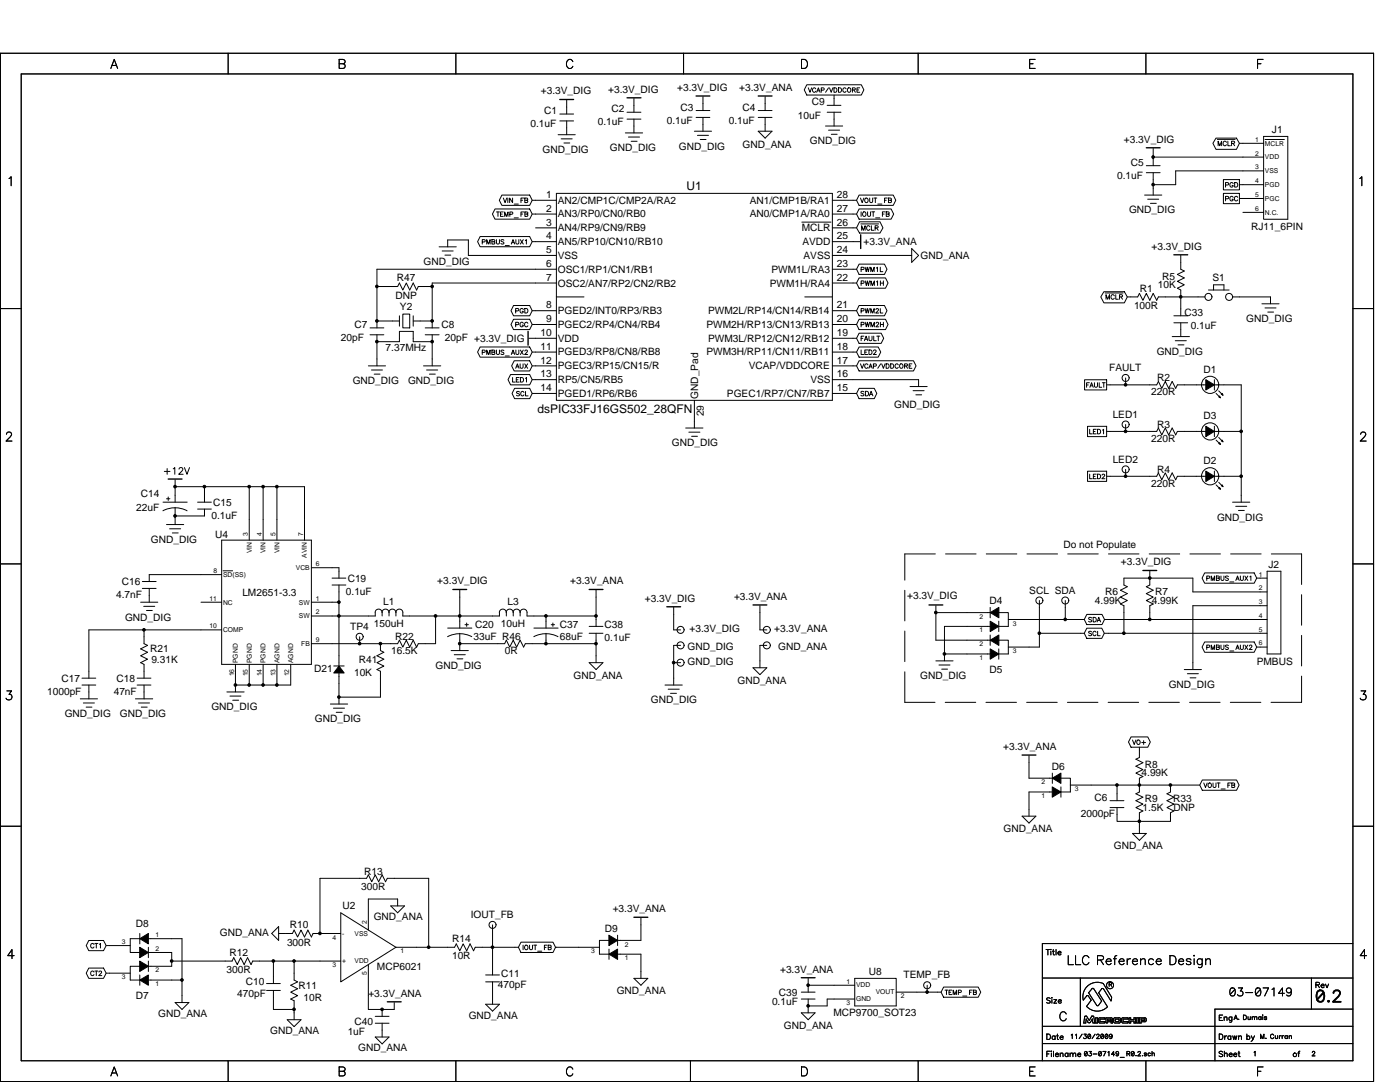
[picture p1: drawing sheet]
<svg xmlns="http://www.w3.org/2000/svg" width="279mm" height="216mm" viewBox="0 0 279 216" stroke-linecap="round" stroke-linejoin="round" font-family="sans-serif">
<defs><g id="words">
<g font-size="2.4">
<text x="137" y="38">U1</text>
<text x="107.3" y="82.4">dsPIC33FJ16GS502_28QFN</text>
</g>
<g font-size="2">
<text x="107.9" y="18.8">+3.3V_DIG</text>
<text x="108.6" y="22.7">C1</text>
<text x="121.4" y="18.5">+3.3V_DIG</text>
<text x="122" y="22.4">C2</text>
<text x="135.1" y="18.1">+3.3V_DIG</text>
<text x="135.8" y="22.1">C3</text>
<text x="147.5" y="18.1">+3.3V_ANA</text>
<text x="148.2" y="22.1">C4</text>
<text x="159.2" y="23.7">10uF</text>
<text x="162" y="21">C9</text>
<text x="105.9" y="25.4">0.1uF</text>
<text x="119.3" y="25">0.1uF</text>
<text x="133.1" y="24.7">0.1uF</text>
<text x="135.5" y="29.8">GND_DIG</text>
<text x="145.5" y="24.7">0.1uF</text>
<text x="148.2" y="29.5">GND_ANA</text>
<text x="161.6" y="28.8">GND_DIG</text>
<text x="224.3" y="28.5">+3.3V_DIG</text>
<text x="253.9" y="26.5">J1</text>
<text x="108.3" y="30.5">GND_DIG</text>
<text x="121.7" y="30.2">GND_DIG</text>
<text x="222.9" y="35.7">0.1uF</text>
<text x="225.7" y="33.1">C5</text>
<text x="109" y="39.5">1</text>
<text x="111.3" y="40.6">AN2/CMP1C/CMP2A/RA2</text>
<text x="149.6" y="40.6">AN1/CMP1B/RA1</text>
<text x="167" y="39.5">28</text>
<text x="109" y="45">3</text>
<text x="109" y="42.2">2</text>
<text x="109" y="47.8">4</text>
<text x="111.3" y="46.1">AN4/RP9/CN9/RB9</text>
<text x="111.3" y="43.4">AN3/RP0/CN0/RB0</text>
<text x="149.6" y="43.4">AN0/CMP1A/RA0</text>
<text x="160" y="46.1">MCLR</text>
<text x="167" y="45">26</text>
<text x="167" y="47.8">25</text>
<text x="167" y="42.2">27</text>
<text x="225.3" y="42.6">GND_DIG</text>
<text x="249.7" y="45.8">RJ11_6PIN</text>
<text x="84.5" y="52.9">GND_DIG</text>
<text x="109" y="50.5">5</text>
<text x="109" y="53.3">6</text>
<text x="111.3" y="51.6">VSS</text>
<text x="111.3" y="48.9">AN5/RP10/CN10/RB10</text>
<text x="160.1" y="48.9">AVDD</text>
<text x="160.4" y="51.6">AVSS</text>
<text x="167" y="50.5">24</text>
<text x="167" y="53.3">23</text>
<text x="172.3" y="48.8">+3.3V_ANA</text>
<text x="183.7" y="51.8">GND_ANA</text>
<text x="229.8" y="49.8">+3.3V_DIG</text>
<text x="78.9" y="59.6">DNP</text>
<text x="79.2" y="56.1">R47</text>
<text x="109" y="56">7</text>
<text x="111.3" y="54.4">OSC1/RP1/CN1/RB1</text>
<text x="111.3" y="57.2">OSC2/AN7/RP2/CN2/RB2</text>
<text x="153.6" y="57.2">PWM1H/RA4</text>
<text x="154" y="54.4">PWM1L/RA3</text>
<text x="167" y="56">22</text>
<text x="227.5" y="58.2">R1</text>
<text x="231.1" y="57.5">10K</text>
<text x="231.9" y="55.8">R5</text>
<text x="242" y="56.1">S1</text>
<text x="70.8" y="65.4">C7</text>
<text x="79.8" y="61.9">Y2</text>
<text x="88.1" y="65.4">C8</text>
<text x="109" y="61.5">8</text>
<text x="109" y="64.3">9</text>
<text x="111.3" y="62.7">PGED2/INT0/RP3/RB3</text>
<text x="111.3" y="65.4">PGEC2/RP4/CN4/RB4</text>
<text x="141" y="65.4">PWM2H/RP13/CN13/RB13</text>
<text x="141.3" y="62.7">PWM2L/RP14/CN14/RB14</text>
<text x="167" y="61.5">21</text>
<text x="167" y="64.3">20</text>
<text x="226.3" y="61.6">100R</text>
<text x="236.4" y="63">C33</text>
<text x="237.6" y="65.7">0.1uF</text>
<text x="248.7" y="64.3">GND_DIG</text>
<text x="68" y="68.1">20pF</text>
<text x="77" y="70">7.37MHz</text>
<text x="88.8" y="68.1">20pF +3.3V_DIG</text>
<text x="107.8" y="67">10</text>
<text x="107.8" y="69.8">11</text>
<text x="111.3" y="68.2">VDD</text>
<text x="111.3" y="70.9">PGED3/RP8/CN8/RB8</text>
<text x="141" y="70.9">PWM3H/RP11/CN11/RB11</text>
<text x="141.3" y="68.2">PWM3L/RP12/CN12/RB12</text>
<text x="167" y="69.8">18</text>
<text x="167" y="67">19</text>
<text x="230.8" y="70.8">GND_DIG</text>
<text x="70.4" y="76.7">GND_DIG</text>
<text x="81.4" y="76.7">GND_DIG</text>
<text x="107.8" y="72.5">12</text>
<text x="107.8" y="75.3">13</text>
<text x="111.3" y="73.7">PGEC3/RP15/CN15/R</text>
<text x="111.3" y="76.4">RP5/CN5/RB5</text>
<text x="149.4" y="73.7">VCAP/VDDCORE</text>
<text x="161.7" y="76.4">VSS</text>
<text x="167" y="75.3">16</text>
<text x="167" y="72.5">17</text>
<text x="221.4" y="74">FAULT</text>
<text x="230.9" y="76.1">R2</text>
<text x="240.2" y="74.4">D1</text>
<text x="107.8" y="78">14</text>
<text x="111.3" y="79.2">PGED1/RP6/RB6</text>
<text x="139.3" y="79.6" transform="rotate(-90 139.3 79.6)">GND_Pad</text>
<text x="140.5" y="83.1" transform="rotate(-90 140.5 83.1)">29</text>
<text x="145.1" y="79.2">PGEC1/RP7/CN7/RB7</text>
<text x="167" y="78">15</text>
<text x="178.5" y="81.4">GND_DIG</text>
<text x="222.1" y="83.3">LED1</text>
<text x="229.8" y="78.8">220R</text>
<text x="240.2" y="83.7">D3</text>
<text x="134.1" y="89.1">GND_DIG</text>
<text x="229.8" y="88.1">220R</text>
<text x="230.9" y="85.4">R3</text>
<text x="222.1" y="92.3">LED2</text>
<text x="230.9" y="94.3">R4</text>
<text x="240.2" y="92.6">D2</text>
<text x="27.2" y="101.9">22uF</text>
<text x="28.1" y="99.2">C14</text>
<text x="42.5" y="100.9">C15</text>
<text x="229.8" y="97.1">220R</text>
<text x="42.2" y="103.5">0.1uF</text>
<text x="42.9" y="107.3">U4</text>
<text x="242.9" y="103.9">GND_DIG</text>
<text x="30.1" y="108.4">GND_DIG</text>
<text x="212.2" y="109.4">Do not Populate</text>
<text x="223.7" y="112.7">+3.3V_DIG</text>
<text x="253.2" y="113.3">J2</text>
<text x="23.2" y="119.4">4.7nF</text>
<text x="24.3" y="116.7">C16</text>
<text x="48.4" y="119">LM2651-3.3</text>
<text x="69" y="118.7">0.1uF</text>
<text x="69.4" y="116">C19</text>
<text x="87.3" y="116.6">+3.3V_DIG</text>
<text x="113.8" y="116.6">+3.3V_ANA</text>
<text x="146.5" y="119.7">+3.3V_ANA</text>
<text x="181" y="119.6">+3.3V_DIG</text>
<text x="205.4" y="118.4">SCL SDA</text>
<text x="220.6" y="118.8">R6</text>
<text x="230.5" y="118.8">R7</text>
<text x="25" y="123.8">GND_DIG</text>
<text x="69.9" y="125.7">TP4</text>
<text x="74.6" y="125.2">150uH</text>
<text x="76.5" y="120.8">L1</text>
<text x="94.8" y="125.3">C20</text>
<text x="100" y="125.2">10uH</text>
<text x="101.3" y="120.8">L3</text>
<text x="111.7" y="125.3">C37</text>
<text x="120.7" y="125.3">C38</text>
<text x="128.7" y="120.1">+3.3V_DIG</text>
<text x="197.5" y="120.5">D4</text>
<text x="218.5" y="120.5">4.99K</text>
<text x="229.9" y="120.5">4.99K</text>
<text x="30" y="130.2">R21</text>
<text x="78.1" y="130.5">16.5K</text>
<text x="78.8" y="127.7">R22</text>
<text x="94.5" y="127.7">33uF R46</text>
<text x="100.8" y="130.5">0R</text>
<text x="111.7" y="127.7">68uF</text>
<text x="120.7" y="128">0.1uF</text>
<text x="137.2" y="129.7">GND_DIG</text>
<text x="137.6" y="126">+3.3V_DIG</text>
<text x="154.5" y="126">+3.3V_ANA</text>
<text x="155.3" y="129.8">GND_ANA</text>
<text x="12.3" y="136">C17</text>
<text x="23.3" y="136">C18</text>
<text x="30.2" y="132.2">9.31K</text>
<text x="62.7" y="134">D21</text>
<text x="70.7" y="135">10K</text>
<text x="71.6" y="132.2">R41</text>
<text x="86.9" y="133.5">GND_DIG</text>
<text x="114.5" y="135.6">GND_ANA</text>
<text x="137.2" y="132.8">GND_DIG</text>
<text x="147.2" y="136.6">GND_ANA</text>
<text x="183.7" y="135.6">GND_DIG</text>
<text x="197.5" y="134.3">D5</text>
<text x="233.2" y="137.3">GND_DIG</text>
<text x="250.8" y="132.8">PMBUS</text>
<text x="9.4" y="138.6">1000pF</text>
<text x="12.9" y="143.1">GND_DIG</text>
<text x="22.7" y="138.6">47nF</text>
<text x="23.9" y="143.1">GND_DIG</text>
<text x="42.2" y="141.7">GND_DIG</text>
<text x="129.9" y="140.4">GND_DIG</text>
<text x="62.8" y="144.1">GND_DIG</text>
<text x="200.2" y="149.6">+3.3V_ANA</text>
<text x="209.9" y="153.6">D6</text>
<text x="227.8" y="154.9">4.99K</text>
<text x="228.5" y="153.2">R8</text>
<text x="218.4" y="159.7">C6</text>
<text x="228" y="161.8">1.5K</text>
<text x="228.5" y="160.1">R9</text>
<text x="234.1" y="160.1">R33</text>
<text x="234.2" y="161.8">DNP</text>
<text x="200.3" y="166.1">GND_ANA</text>
<text x="215.7" y="163.1">2000pF</text>
<text x="222.3" y="169.5">GND_ANA</text>
<text x="72.1" y="177.7">300R</text>
<text x="72.7" y="174.6">R13</text>
<text x="27.1" y="184.9">D8</text>
<text x="57.8" y="185.2">R10</text>
<text x="68.3" y="181.4">U2</text>
<text x="74.6" y="183.6">GND_ANA</text>
<text x="94" y="183.2">IOUT_FB</text>
<text x="120.7" y="185.9">D9</text>
<text x="122.3" y="182">+3.3V_ANA</text>
<text x="43.9" y="186.8">GND_ANA</text>
<text x="45.8" y="190.7">R12</text>
<text x="57.3" y="188.7">300R</text>
<text x="90.2" y="191.4">10R</text>
<text x="90.2" y="188">R14</text>
<text x="45.2" y="194.2">300R</text>
<text x="49.1" y="196.6">C10</text>
<text x="59.6" y="197.3">R11</text>
<text x="75.2" y="193.6">MCP6021</text>
<text x="99.4" y="197.2">470pF</text>
<text x="100" y="194.9">C11</text>
<text x="155.7" y="194.1">+3.3V_ANA</text>
<text x="173.4" y="194.5">U8</text>
<text x="180.3" y="195.2">TEMP_FB</text>
<text x="27.1" y="199.3">D7</text>
<text x="31.6" y="202.9">GND_ANA</text>
<text x="47.3" y="198.9">470pF</text>
<text x="60.6" y="199.7">10R</text>
<text x="73.5" y="198.9">+3.3V_ANA</text>
<text x="93.5" y="203.2">GND_ANA</text>
<text x="123.1" y="198.4">GND_ANA</text>
<text x="154.1" y="200.6">0.1uF</text>
<text x="155.4" y="198.6">C39</text>
<text x="166.3" y="202.8">MCP9700_SOT23</text>
<text x="53.9" y="206.4">GND_ANA</text>
<text x="69.4" y="206.5">1uF</text>
<text x="70.8" y="204.5">C40</text>
<text x="71.5" y="209.8">GND_ANA</text>
<text x="156.5" y="205.3">GND_ANA</text>
</g>
<g font-size="1.3">
<text x="250.5" y="28.3">1</text>
<text x="252.5" y="29">MCLR</text>
<text x="250.5" y="31">2</text>
<text x="250.5" y="33.8">3</text>
<text x="252.5" y="31.8">VDD</text>
<text x="252.5" y="34.5">VSS</text>
<text x="250.5" y="36.5">4</text>
<text x="250.5" y="39.3">5</text>
<text x="252.5" y="37.3">PGD</text>
<text x="252.5" y="40.1">PGC</text>
<text x="250.5" y="42.1">6</text>
<text x="252.5" y="42.8">N.C.</text>
<text x="49.5" y="106.9" transform="rotate(-90 49.5 106.9)">3</text>
<text x="52.2" y="106.9" transform="rotate(-90 52.2 106.9)">4</text>
<text x="55" y="106.9" transform="rotate(-90 55 106.9)">5</text>
<text x="60.5" y="106.9" transform="rotate(-90 60.5 106.9)">7</text>
<text x="50.2" y="110.3" transform="rotate(-90 50.2 110.3)">VIN</text>
<text x="53" y="110.3" transform="rotate(-90 53 110.3)">VIN</text>
<text x="55.8" y="110.3" transform="rotate(-90 55.8 110.3)">VIN</text>
<text x="59.1" y="113.7">VCB</text>
<text x="61.3" y="111.3" transform="rotate(-90 61.3 111.3)">AVIN</text>
<text x="63" y="113">6</text>
<text x="41.8" y="119.8">11</text>
<text x="42.6" y="114.3">8</text>
<text x="44.5" y="115.1">SD(SS)</text>
<text x="63" y="119.8">1</text>
<text x="251.2" y="117.8">2</text>
<text x="251.2" y="115">1</text>
<text x="41.8" y="125.4">10</text>
<text x="44.5" y="120.6">NC</text>
<text x="59.7" y="120.6">SW</text>
<text x="59.7" y="123.4">SW</text>
<text x="63" y="122.6">2</text>
<text x="195.5" y="123.4">2</text>
<text x="202.1" y="124.8">3</text>
<text x="251.2" y="120.5">3</text>
<text x="251.2" y="123.3">4</text>
<text x="44.5" y="126.1">COMP</text>
<text x="60.1" y="128.9">FB</text>
<text x="63" y="128.1">9</text>
<text x="195.5" y="128.9">2</text>
<text x="195.5" y="131.7">1</text>
<text x="195.5" y="126.2">1</text>
<text x="202.1" y="130.3">3</text>
<text x="251.2" y="126">5</text>
<text x="251.2" y="128.8">6</text>
<text x="46.7" y="135" transform="rotate(-90 46.7 135)">16</text>
<text x="47.5" y="132.3" transform="rotate(-90 47.5 132.3)">PGND</text>
<text x="49.5" y="135" transform="rotate(-90 49.5 135)">15</text>
<text x="50.2" y="132.3" transform="rotate(-90 50.2 132.3)">PGND</text>
<text x="52.2" y="135" transform="rotate(-90 52.2 135)">14</text>
<text x="53" y="132.3" transform="rotate(-90 53 132.3)">PGND</text>
<text x="55" y="135" transform="rotate(-90 55 135)">13</text>
<text x="55.8" y="132.3" transform="rotate(-90 55.8 132.3)">AGND</text>
<text x="57.7" y="135" transform="rotate(-90 57.7 135)">12</text>
<text x="58.5" y="132.3" transform="rotate(-90 58.5 132.3)">AGND</text>
<text x="207.8" y="156.5">2</text>
<text x="207.8" y="159.3">1</text>
<text x="214.5" y="157.9">3</text>
<text x="73.2" y="184.3" transform="rotate(-90 73.2 184.3)">2</text>
<text x="24.3" y="188.4">3</text>
<text x="31" y="189.7">2</text>
<text x="31" y="187">1</text>
<text x="66.3" y="187.5">4</text>
<text x="68.3" y="186.7">-</text>
<text x="70.8" y="186.7">VSS</text>
<text x="79.9" y="190.2">1</text>
<text x="118" y="190.2">3</text>
<text x="124.7" y="188.9">2</text>
<text x="124.7" y="191.6">1</text>
<text x="24.3" y="195.4">3</text>
<text x="31" y="194">2</text>
<text x="31" y="196.8">1</text>
<text x="66.3" y="193">3</text>
<text x="68.3" y="192.2">+</text>
<text x="70.8" y="192.2">VDD</text>
<text x="73.2" y="194.5" transform="rotate(-90 73.2 194.5)">5</text>
<text x="168.9" y="196.3">1</text>
<text x="170.9" y="197">VDD</text>
<text x="168.9" y="200.6">3</text>
<text x="170.9" y="199.8">GND</text>
<text x="174.8" y="198.4">VOUT</text>
<text x="179.7" y="199.2">2</text>
</g>
</g></defs>
<g fill="none" stroke="#000" stroke-width=".2">
<path d="M.1 10.6h274v205.2h-274zM4.2 14.8h265.8v196.9h-265.8zM22.1 13.7l.7-1.8 .7 1.8M22.4 13.1h.8M45.5 10.6v4.2M67.7 11.9h.8l.3 .1 .1 .4-.4 .3a.47 .47 0 0 1 .4 .5 .47 .47 0 0 1-.4 .5h-.8zM67.7 12.7h.8M91 10.6v4.2M113.1 20v2.8M114.3 12.3a.65 .65 0 0 0-.7-.4 .65 .65 0 0 0-.5 .7 .79 .79 0 0 0 .1 .8 .79 .79 0 0 0 .9 .2l.2-.4M126.5 19.6v2.8M136.4 10.6v4.2"/>
<path d="M140.3 19.3v2.8M152.7 19.3v2.8M160 11.9h.5a.97 .97 0 0 1 .7 .9 .97 .97 0 0 1-.7 .9h-.5zM161 16.9h10.9l.5 1-.5 1.1h-10.9l-.5-1.1zM161.3 17.5l.3 .9 .4-.9M162.8 17.7l-.1-.1a.4 .4 0 0 0-.5 .4 .4 .4 0 0 0 .6 .3v-.1M163 18.4l.3-.9 .4 .9M163.1 18.1h.4M163.9 18l.5-.1v-.3l-.5-.1v.9M165.4 17.5l-.6 .9M165.5 17.5l.4 .9 .3-.9M166.4 17.5h.3a.47 .47 0 0 1 .3 .5 .47 .47 0 0 1-.3 .4h-.3z"/>
<path d="M166.5 19v2M167.3 17.5h.3a.47 .47 0 0 1 .3 .5 .47 .47 0 0 1-.3 .4h-.3zM168.8 17.7l-.1-.1a.4 .4 0 0 0-.5 .4 .4 .4 0 0 0 .6 .3v-.1M169.3 17.6a.4 .4 0 0 1 .5 .4 .4 .4 0 0 1-.6 .3l-.1-.4zM170.1 17.9h.5l.1-.3-.6-.1v.9M170.4 17.9l.3 .5M171 17.9h.4M171.6 17.5h-.6v.9h.6M183.2 10.6v4.2M205.5 12.7h.7M206.6 11.9h-1.1v1.8h1.1M228.7 10.6v4.2"/>
<path d="M251 12.7h.7M252.1 11.9h-1.1v1.8M1.8 35.6l.4-.3v1.8M100.2 38.9h5.5l.5 1.1-.5 1h-5.5l-.5-1zM100.5 39.5l.3 .9 .3-.9M101.3 39.5v.9M102.3 39.5v.9l-.6-.9v.9M104 40h.3M104.5 39.5h-.5v.9M104.7 39.5l.6 .1v.2l-.2 .2 .2 .1-.1 .3h-.5zM104.7 40h.4M106.2 40h4.8"/>
<path d="M111 38.6h55.1v41.3h-55.1zM111.4 26.9h3.4M111.7 22.8h2.8M111.7 24.1h2.8M112 27.7h2.2M112.5 28.5h1.2M113.1 24.1v2.8M124.8 26.5h3.4M125.1 22.4h2.8M125.1 23.8h2.8M125.4 27.3h2.2M126 28.2h1.1"/>
<path d="M126.5 23.8v2.7M138.6 26.2h3.4M138.9 22.1h2.8M138.9 23.4h2.8M139.2 27h2.2M139.7 27.8h1.2M140.3 23.4v2.8M151.3 22.1h2.8M151.3 23.4h2.8M151.3 26.2h2.8l-1.4 1.4zM152.7 23.4v2.8M164.7 25.1h3.5"/>
<path d="M165.1 22.4h2.7M165.1 21h2.7M165.4 26h2.2M165.9 26.8h1.2M166.1 40h4.8M166.5 22.4v2.7M171.4 38.9h6.9l.5 1.1-.5 1h-6.9l-.5-1zM171.7 39.5l.4 .9 .3-.9M172.7 39.7v-.1a.4 .4 0 0 1 .6 .4 .4 .4 0 0 1-.6 .3zM173.6 39.5v.7l.2 .2 .3-.1 .1-.8M174.4 39.5h.6M174.7 39.5v.9"/>
<path d="M176.5 40h.4M177.1 39.5h-.6v.9M177.3 39.5l.6 .1v.2l-.2 .2 .2 .1-.1 .3h-.5zM177.3 40h.4M228.4 38.9h3.5M228.8 33.1h2.7M228.8 34.5h2.7M229 39.8h2.2M230.1 31.3h22.1M230.1 29.6v3.5M230.1 34.5v4.4M242.7 27.6h4.1l.6 1-.6 1.2h-4.1l-.6-1.2z"/>
<path d="M242.9 27.8h3.6M243.1 29.1v-.9l.3 .9 .4-.9v.9M244.2 38.6h3.2v2h-3.2zM244.2 35.8h3.2v2.1h-3.2zM244.6 39.7l.5-.1 .1-.3-.6-.1v.9M244.6 36.9h.5l.1-.4-.6-.1v.9M244.8 28.4a.34 .34 0 0 0-.4-.2 .34 .34 0 0 0-.3 .3l.1 .5 .2 .1 .4-.2M245 28.2v.9h.6M245.8 28.6h.5l.1-.3-.6-.1v.9M246.1 28.6l.3 .5M246.1 39.4v-.1a.4 .4 0 0 0-.7 .3 .4 .4 0 0 0 .7 .4v-.2h-.2M246.1 36.6a.4 .4 0 0 0-.7 .3 .4 .4 0 0 0 .7 .3v-.2h-.2"/>
<path d="M246.4 36.4h.3a.48 .48 0 0 1 .3 .5 .48 .48 0 0 1-.3 .4h-.3zM247 39.4l-.1-.2a.41 .41 0 0 0-.5 .5 .41 .41 0 0 0 .6 .3v-.1M247.4 39.6h4.8M247.4 36.9h4.8M247.4 28.6h4.8M252.2 27.2h4.8v16.6h-4.8zM252.2 34.1h-17.6v2.8h-4.5M252.5 27.8h3.8M271.4 35.6l.4-.3v1.8M75.2 57.2h4.2l.3-.7 .7 1.4 .7-1.4 .7 1.4 .7-1.4 .6 1.4 .4-.7h2.8M87.6 49.3h3.5M88.2 50.1h2.2"/>
<path d="M88.8 50.9h1.2M89.3 49.3v-1.4h4.2v3.1h17.5M95.8 47.2h9.9l.5 1-.5 1h-9.9l-.5-1zM96.2 48.3l.6-.1v-.3l-.6-.1v.9M97.1 48.7v-.9l.4 .9 .3-.9v.9M98.2 47.8l.5 .1 .1 .2-.2 .1 .2 .2-.1 .3h-.5zM98.2 48.2h.4M98.8 41.7h6.9l.5 1-.5 1h-6.9l-.5-1zM99.1 47.8v.7l.2 .2 .3-.1 .1-.8M99.1 42.3h.6M99.4 42.3v.9M99.9 42.7h.3"/>
<path d="M100.4 42.3h-.5v.9h.5M100.6 47.9l-.2-.1-.4 .1 .1 .3 .5 .3-.2 .2-.4-.1M100.7 43.2v-.9l.3 .9 .4-.9v.9M100.8 49h.8M101.7 42.8l.6-.1v-.3l-.6-.1v.9M102 48.7l.4-.9 .3 .9M102.2 48.4h.4M102.6 43.5h.8M102.6 40.7h.8M103 47.8v.7l.2 .2 .3-.1v-.8M103.8 47.8l.6 .9M104 42.7h.3"/>
<path d="M104.4 47.8l-.6 .9M104.5 42.3h-.5v.9M104.8 42.3l.5 .1v.1l-.2 .2 .2 .2v.2l-.5 .1zM104.8 42.7h.3M104.8 48l.3-.2v.9M106.2 42.7h4.8M106.2 48.2h4.8M106.9 45.5h4.1M111 53.7h-35.8v11.7M111 56.5h-24.7v8.9M111 59.2h5.5M160 44.3h5.8"/>
<path d="M160.6 59.2h5.5M166.1 56.5h4.8M166.1 51h15.8M166.1 45.5h4.8M166.1 48.2h5.5M166.1 53.7h4.8M170.9 42.7h-4.8M171.4 55.5h5.3l.5 1-.5 1h-5.3l-.5-1zM171.4 41.7h6.4l.6 1-.6 1h-6.4l-.5-1zM171.4 52.7h5.1l.5 1-.5 1.1h-5.1l-.5-1.1zM171.5 44.3h4.1l.6 1.2-.6 1h-4.1l-.6-1zM171.8 44.7h3.6"/>
<path d="M171.9 56.5h.5v-.4l-.5-.1v1M171.9 53.8l.5-.1v-.3l-.5-.1v.9M171.9 42.3v.9M172 46v-1l.3 1 .4-1v1M172.3 42.3a.4 .4 0 0 1 .5 .4 .4 .4 0 0 1-.6 .4v-.5zM172.7 53.3l.2 .9 .2-.9 .2 .9 .2-.9M172.7 56l.2 1 .2-1 .2 1 .2-1M173.1 42.3v.6l.3 .3 .3-.1v-.8M173.6 45.3a.34 .34 0 0 0-.4-.3 .34 .34 0 0 0-.2 .4v.4l.2 .2 .4-.3M173.8 54.2v-.9l.3 .9 .4-.9v.9M173.8 57v-1l.3 1 .4-1v1M173.9 45v1h.5"/>
<path d="M174 42.3h.6M174.3 42.3v.9M174.6 45.5l.6-.1v-.3l-.6-.1v1M174.8 43.5h.8M174.9 53.5l.2-.2v.9M174.9 56.2l.2-.2v1M174.9 45.5l.4 .5M175.2 40.7h.8M175.7 53.3v.9h.5M175.7 56v1M175.7 56.5h.6M176.1 42.7h.3"/>
<path d="M176.3 56v1M176.7 42.3h-.6v.9M176.9 42.3l.5 .1 .1 .1-.3 .2 .3 .2-.1 .2-.5 .1zM176.9 42.7h.3M181.9 49.6l1.4 1.4-1.4 1.3zM220.3 58.2h4.1l.6 1-.6 1.2h-4.1l-.6-1.2zM220.6 58.5h3.5M220.7 59.7v-.9l.4 .9 .3-.9v.9M222.4 59a.34 .34 0 0 0-.4-.2 .34 .34 0 0 0-.3 .4l.1 .4 .2 .1 .4-.2M222.7 58.8v.9h.5M223.4 59.2h.5l.1-.3-.6-.1v.9M223.7 59.2l.3 .5"/>
<path d="M229.6 40.6h1.2M235.6 51v2.7l.7 .4-1.3 .7 1.3 .7-1.3 .6 1.3 .7-1.3 .7 .6 .4v5.1M240.5 59.2h-9.3l-.4 .7-.7-1.4-.6 1.4-.7-1.4-.7 1.4-.7-1.4-.3 .7h-2.1M241.2 57.9h4.1M244.3 57.9v-1.1h-2.1v1.1M246 59.2h7.6v1.4M248.1 42.4h4.1M.1 61.6h4.1M73.5 73h3.4M73.9 65.4h2.7M73.9 66.8h2.7M74.1 73.8h2.2"/>
<path d="M74.7 74.7h1.1M75.2 66.8v6.2M79.7 63v2.1M79.7 64.1h-4.5M80.4 62.7h1.4v2.7h-1.4zM82.5 64.1h3.8M82.5 63v2.1M84.5 73h3.5M84.9 65.4h2.7M84.9 66.8h2.7M85.1 73.8h2.3M85.7 74.7h1.2"/>
<path d="M86.3 68.2h-3.8v-2.1h-2.8v2.1h-4.5M86.3 66.8v6.2M95.8 69.2h9.9l.5 1.1-.5 1h-9.9l-.5-1zM96.2 70.3h.6v-.4h-.6v.8M97.1 70.7v-.8l.4 .8 .3-.8v.8M98.2 69.8l.5 .1 .1 .2-.2 .2 .2 .1-.1 .3h-.5zM98.2 70.3h.4M99.1 69.8v.7l.2 .2 .3-.1 .1-.8M100.6 70l-.2-.1-.4 .1 .1 .2 .5 .3-.2 .2-.4-.1M100.8 71h.8M101.9 74.7h3.8l.5 1.1-.5 1h-3.8l-.5-1zM102 70.7l.4-.8 .3 .8"/>
<path d="M102.2 70.4h.4M102.3 75.3v.9h.5M102.5 63.7h3.2l.5 1-.5 1.1h-3.2l-.5-1.1zM102.5 61h3.2l.5 1-.5 1h-3.2l-.5-1zM102.6 72h3.1l.5 1-.5 1h-3.1l-.5-1zM102.7 77.5h3l.5 1-.5 1h-3l-.5-1zM102.9 64.8l.5-.1 .1-.3-.6-.1v.9M102.9 62h.5l.1-.4h-.6v.9M102.9 73.5l.4-.9 .3 .9M103 69.9v.6l.2 .2 .3-.1v-.7M103 75.8h.4M103 73.2h.5"/>
<path d="M103.6 75.3h-.6v.9h.6M103.7 78.2l-.2-.1-.4 .1 .1 .2 .5 .3-.2 .3-.4-.1M103.8 72.6v.6l.3 .3 .3-.1v-.8M103.8 69.9l.6 .8M103.9 75.3h.3a.48 .48 0 0 1 .3 .5 .48 .48 0 0 1-.3 .4h-.3zM104.4 69.9l-.6 .8M104.4 64.5v-.1a.4 .4 0 0 0-.6 .4 .4 .4 0 0 0 .6 .3v-.2h-.2M104.4 61.8v-.1a.4 .4 0 0 0-.6 .3 .4 .4 0 0 0 .6 .3v-.2h-.2M104.6 78.3l-.2-.2a.4 .4 0 0 0-.5 .5 .4 .4 0 0 0 .6 .3l.1-.1M104.7 72.6l.6 .9M104.7 61.6h.3a.48 .48 0 0 1 .4 .4 .48 .48 0 0 1-.4 .5h-.3zM104.8 70.1l.1-.2 .4 .1-.6 .7h.6"/>
<path d="M104.9 75.5l.2-.2v.9M104.9 78.1v.9h.5M105.3 72.6l-.6 .9M105.3 64.5l-.1-.2a.41 .41 0 0 0-.5 .5 .41 .41 0 0 0 .6 .3v-.1M105.5 67.5h5.5M106.2 75.8h4.8M106.2 73h4.8M106.2 64.7h4.8M106.2 78.5h4.8M106.2 62h4.8M106.2 70.3h4.8M138.6 79.9v5.5"/>
<path d="M166.1 75.8h17.2v1.3M166.1 73h4.8M166.1 64.7h4.8M166.1 67.5h4.8M166.1 78.5h4.8M166.1 62h4.8M166.1 70.3h4.8M171.4 72h10.9l.5 1-.5 1h-10.9l-.5-1zM171.4 66.5h4.5l.5 1-.5 1h-4.5l-.5-1zM171.4 63.7h5.3l.5 1-.5 1.1h-5.3l-.5-1.1zM171.4 77.5h3.1l.5 1-.5 1h-3.1l-.5-1zM171.4 69.2h3.9l.5 1.1-.5 1h-3.9l-.5-1z"/>
<path d="M171.4 61h5.1l.5 1-.5 1h-5.1l-.5-1zM171.7 72.6l.4 .9 .3-.9M171.9 64.8l.5-.1v-.3l-.5-.1v.9M171.9 69.8v.9h.5M171.9 62h.5v-.3l-.5-.1v.9M171.9 67.5h.3M172.4 67.1h-.5v.9M172.4 78.2l-.2-.1-.4 .1 .1 .2 .5 .3v.2l-.2 .1-.4-.1M172.5 68l.3-.9 .4 .9M172.6 70.3h.3M172.6 67.7h.5M172.7 61.6l.2 .9 .2-.9 .2 .9 .2-.9"/>
<path d="M172.7 64.3l.2 .9 .2-.9 .2 .9 .2-.9M172.7 78.1h.3a.48 .48 0 0 1 .3 .4 .48 .48 0 0 1-.3 .5h-.3zM173.2 69.8h-.6v.9h.6M173.2 72.8l-.1-.2a.4 .4 0 0 0-.5 .5 .4 .4 0 0 0 .6 .3v-.1M173.4 73.5l.3-.9 .4 .9M173.4 67.1v.6l.3 .3 .3-.3v-.6M173.4 69.8h.3a.48 .48 0 0 1 .3 .5 .48 .48 0 0 1-.3 .4h-.3zM173.5 79l.3-.9 .4 .9M173.5 73.2h.4M173.6 78.7h.5M173.8 62.5v-.9l.3 .9 .4-.9v.9M173.8 65.2v-.9l.3 .9 .4-.9v.9"/>
<path d="M174.3 73.1l.5-.1 .1-.3-.6-.1v.9M174.3 70l.4-.2 .2 .3-.6 .6h.6M174.4 67.1v.9h.5M174.8 61.8l.2-.2 .3 .1-.5 .8h.6M174.8 64.5l.2-.2 .3 .2-.5 .7h.6M175 67.1h.6M175.3 67.1v.9M175.7 61.6v.9h.5M175.7 64.7h.6M175.7 64.3v.9M175.8 72.6l-.6 .9M176 72.6l.3 .9 .3-.9"/>
<path d="M176.3 64.3v.9M176.8 72.6h.3a.47 .47 0 0 1 .4 .4 .47 .47 0 0 1-.4 .5h-.3zM177.8 72.6h.3a.47 .47 0 0 1 .3 .4 .47 .47 0 0 1-.3 .5h-.3zM179.3 72.8l-.2-.2a.4 .4 0 0 0-.5 .5 .4 .4 0 0 0 .6 .3l.1-.1M179.7 72.6a.4 .4 0 0 1 .5 .5 .4 .4 0 0 1-.6 .3l-.1-.5zM180.5 73h.5l.1-.3-.6-.1v.9M180.8 73l.3 .5M181.4 73h.4M181.6 77.1h3.4M182 72.6h-.6v.9h.6M182.2 78h2.2M182.8 78.8h1.1"/>
<path d="M216.5 75.8h4.4v2h-4.4zM216.9 76.8h.3M217.4 76.4h-.5v.9M217.5 77.3l.3-.9 .4 .9M217.6 77h.5M218.4 76.4v.6l.3 .3 .3-.3v-.6M219.4 76.4v.9h.5M220 76.4h.6M220.3 76.4v.9M220.9 76.8h9.9l.4-.7 .7 1.4 .7-1.4 .6 1.4 .7-1.4 .7 1.4 .4-.7h5.6M224.6 75.4v1.4M233.9 67.2h3.5"/>
<path d="M234.3 63h2.7M234.3 64.4h2.7M234.5 68h2.2M235.1 68.8h1.2M235.6 64.4v2.8M242.4 76.8h5.3v23.4M242.4 75.8v2M242.7 78.5l.9 .9M243.2 78l.9 .9M251.8 60.6h3.5M252.5 61.4h2.2M253 62.3h1.2"/>
<path d="M270 61.6h4.1M1.3 86.7l.3-.5h.4l.2 .2a.55 .55 0 0 1-.1 .8l-.9 .8h1.2M32.8 94.1h1.1M33.2 99.5h.7M33.4 93.5v1.1M33.6 99.2v.7M34.6 93.6l.3-.3v1.3M34.9 97.1h17.6M34.9 95.7v4.5M35.7 93.6l.3-.3h.2l.3 .3-.2 .4-.6 .6h.9M36.8 93.3l.5 1.3 .5-1.3M40.8 97.1v3.1"/>
<path d="M49.7 97.1v10.7M52.5 97.1h8.3v10.7M52.5 97.1v10.7M55.3 97.1v10.7M136.8 85.4h3.5M137.5 86.2h2.2M138 87.1h1.2M217 94h3.9v2.1h-3.9zM217 85.1h3.9v2h-3.9zM217.5 94.6v.9h.5M217.5 85.7v.9h.5M218.2 95.1h.3"/>
<path d="M218.2 86.1h.3M218.8 94.6h-.6v.9h.6M218.8 85.7h-.6v.9h.6M219 94.6h.3a.48 .48 0 0 1 .4 .5 .48 .48 0 0 1-.4 .4h-.3zM219 85.7h.3a.48 .48 0 0 1 .4 .4 .48 .48 0 0 1-.4 .5h-.3zM219.9 94.8l.4-.2 .2 .3-.6 .6h.6M220 85.8l.2-.1v.9M220.9 95h9.9l.4-.6 .7 1.3 .7-1.3 .6 1.3 .7-1.3 .7 1.3 .4-.7h5.6M220.9 86.1h9.9l.4-.7 .7 1.4 .7-1.4 .6 1.4 .7-1.4 .7 1.4 .4-.7h5.6M224.6 84.7v1.4M224.6 93.7v1.3M242.4 95h5.3"/>
<path d="M242.4 86.1h5.3M242.4 85v2.1M242.4 94v2.1M242.7 96.8l.9 .8M242.7 87.8l.9 .9M243.2 96.2l.9 .9M243.2 87.3l.9 .9M271.5 86.7l.4-.5h.3l.3 .2a.55 .55 0 0 1-.2 .8l-.8 .8h1.1M.1 112.5h4.1M28.4 116h2.8M28.4 117.4h2.8M29.8 117.4v2.8"/>
<path d="M32.5 101.9a5.2 5.2 0 0 1 4.8 0M32.5 100.2h4.9M33.2 104.7h3.5M33.8 105.5h2.2M34.4 106.3h1.2M34.9 101.2v3.5M39.4 100.2h2.8M39.4 101.6h2.8M40.8 101.6v1.4h-5.9M44.2 114.7h-14.4v1.3M44.2 107.8h17.9v24.8h-17.9zM44.5 113.9h1.9"/>
<path d="M62.1 113.3h5.5v2.1M66.3 115.4h2.7M66.3 116.7h2.7M67.6 116.7v15.5M91.8 117.8v7.5M119 117.8v7.2M207.4 119.8v9.3h-6.2M212.6 119.8v3.8M229.5 114v2.7l-.7 .4 1.3 .7-1.3 .6 1.3 .7-1.3 .7 1.3 .7-.6 .4v2.7M240.4 114.3h9.9l.5 1.1-.5 1h-9.9l-.5-1zM240.8 115.4h.5l.1-.4-.6-.1v.9M241.7 115.8v-.9l.4 .9 .3-.9v.9"/>
<path d="M242.8 114.9l.5 .1 .1 .2-.3 .2 .3 .1-.1 .3h-.5zM242.8 115.4h.3M243.7 114.9v.7l.2 .2 .3-.1 .1-.8M245.2 115.1l-.3-.2-.3 .2v.2l.6 .3-.3 .2-.3-.1M245.4 116.1h.8M246 100.2h3.4M246.6 101h2.2M246.6 115.8l.4-.9 .3 .9M246.8 115.5h.4M247.2 101.9h1.1M247.5 114.9v.7l.3 .2 .3-.1v-.8M248.4 114.9l.6 .9"/>
<path d="M249 114.9l-.6 .9M249.4 115.1l.2-.2v.9M250.8 115.4h2.1M252.9 114h2.7v16.5h-2.7zM252.9 118.1h-14.8v-2.7h-13.8v1.3l.7 .4-1.4 .7 1.4 .6-1.4 .7 1.4 .7-1.4 .7 .7 .4v5.5M270 112.5h4.1M1.4 137.9h.9l-.5 .7a.59 .59 0 0 1 .4 .9 .59 .59 0 0 1-1-.2M16 139.4h3.5M16.4 136.7h2.7M16.4 135.3h2.7M17.7 136.7v2.7M27 139.4h3.5"/>
<path d="M27.4 136.7h2.7M27.4 135.3h2.7M28.1 120.2h3.4M28.7 121h2.2M28.7 125.7v2.7l.7 .4-1.3 .7 1.3 .7-1.3 .7 1.3 .6-1.3 .7 .6 .4v2.7M28.7 136.7v2.7M29.2 121.8h1.2M40.1 120.2h4.1M44.2 125.7h-26.5v9.6M45.3 138.1h3.4M45.9 138.9h2.2M46.4 139.7h1.2"/>
<path d="M47 132.6v5.5M49.7 132.6v4.1M52.5 132.6v4.1M55.3 132.6v4.1M58 132.6v4.1h-11M62.1 122.9h12.8v-.7a.7 .7 0 0 1 .7-.7 .7 .7 0 0 1 .7 .7v.7M62.1 120.2h5.5M66.6 132.9h2.1M67.6 132.3v.6M67.6 134.3v6.2M71.8 127.1v1.3M75.9 128.4v1.4l.7 .4-1.4 .7 1.4 .6-1.4 .7 1.4 .7-1.4 .7 .7 .3v5.2h-8.3"/>
<path d="M76.2 122.2a.7 .7 0 0 1 .7-.7 .7 .7 0 0 1 .7 .7M77.6 122.2a.7 .7 0 0 1 .7-.7 .7 .7 0 0 1 .7 .7M77.6 122.2v.7M79 122.2v.7M79 122.2a.7 .7 0 0 1 .7-.7 .7 .7 0 0 1 .7 .7M80.4 122.2v.7h19.3v-.7M86.9 122.9v5.5h-3.4l-.4 .7-.6-1.4-.7 1.4-.7-1.4-.7 1.4-.7-1.4-.3 .7h-17.3M89.3 127a5.2 5.2 0 0 1 4.8 0M89.3 125.3h4.9M90 129.8h3.5M90.7 130.6h2.2M91.2 131.5h1.2"/>
<path d="M91.8 128.4h8.9l.3-.7 .7 1.4 .7-1.4 .7 1.4 .7-1.4 .7 1.4 .3-.7h14.2M91.8 126.4v3.4M92.8 124.7h.7M93.1 124.3v.7M99.7 122.2a.7 .7 0 0 1 .7-.7 .7 .7 0 0 1 .6 .7M101 122.2a.7 .7 0 0 1 .7-.7 .7 .7 0 0 1 .7 .7v.7M101 122.2v.7M102.4 122.2a.7 .7 0 0 1 .7-.7 .7 .7 0 0 1 .7 .7M103.8 122.2a.7 .7 0 0 1 .7-.7 .7 .7 0 0 1 .7 .7v.7h13.8M103.8 122.2v.7M106.5 127a5.2 5.2 0 0 1 4.9 0M106.6 125.3h4.8"/>
<path d="M109 122.9v2.4M109 126.4v2M110 124.7h.7M110.3 124.3v.7M117.6 125h2.7M117.6 126.4h2.7M117.6 132.2h2.7l-1.3 1.4zM119 126.4v5.8M132.7 136.7h3.5M133.3 137.5h2.3M133.8 138.3h1.2M134.5 132.2h1.3"/>
<path d="M134.5 121.2v4.5h1.3M135.8 128.8h-1.3v7.9M150.3 133.2h2.7l-1.3 1.4zM151.7 120.9v4.8h1.3M153 128.8h-1.3v4.4M186.8 120.9v6.8h14.4v2.8h-12.7M186.8 122.2h14.4v2.8h-12.7v6.9M186.8 131.9h3.4M187.4 132.7h2.2M187.9 133.5h1.2M197.6 121.2v2.1M197.6 126.7v2.1"/>
<path d="M199.3 124v2M199.3 129.5v2M201.2 123.6h15.2M207.4 126.4h9M216.9 125.3h3l.5 1.1-.5 1h-3l-.5-1zM216.9 122.6h3l.5 1-.5 1h-3l-.5-1zM217.8 126.1l-.2-.1-.3 .1v.2l.5 .3-.2 .3-.3-.2M217.9 123.3l-.3-.1-.3 .1v.2l.5 .3 .1 .2-.3 .1-.3-.1M218.2 123.2h.3a.48 .48 0 0 1 .3 .4 .48 .48 0 0 1-.3 .5h-.3zM218.7 126.2l-.1-.2a.4 .4 0 0 0-.5 .4 .4 .4 0 0 0 .6 .3v-.1M218.9 124.1l.4-.9 .3 .9M219.1 126v.9h.5"/>
<path d="M219.1 123.8h.4M220.4 126.4h32.5M220.4 123.6h32.5M236.3 133.6h3.5M237 134.4h2.2M237.5 135.3h1.2M240.4 128.1h9.9l.5 1-.5 1.1h-9.9l-.5-1.1zM240.8 129.2l.5-.1 .1-.3-.6-.1v.9M241.7 129.6v-.9l.4 .9 .3-.9v.9M242.8 128.7l.5 .1 .1 .2-.3 .1 .3 .2-.1 .3h-.5zM242.8 129.1h.3M243.7 128.7v.6l.2 .3 .3-.1 .1-.8"/>
<path d="M245.2 128.8l-.3-.1-.3 .1v.3l.6 .2-.3 .3-.3-.1M245.4 129.9h.8M246.6 129.6l.4-.9 .3 .9M246.8 129.3h.4M247.5 128.7v.6l.3 .3 .3-.1v-.8M248.4 128.7l.6 .9M249 128.7l-.6 .9M249.3 128.9l.2-.2 .4 .2-.6 .7h.6M250.8 129.1h2.1M252.9 120.9h-14.8v12.7M271.6 137.9h1l-.5 .7a.59 .59 0 0 1 .4 .9 .59 .59 0 0 1-1-.2M16.6 140.3h2.2"/>
<path d="M17.2 141.1h1.2M27.6 140.3h2.2M28.2 141.1h1.2M65.9 140.5h3.5M66.5 141.3h2.2M67.1 142.1h1.2M205.4 150.8v4.5h8.2v2.7h-8.2v4.9M210 154.3v2M211.7 157v2.1M213.6 156.7h20M221.5 159.8h2.8M222.9 156.7v3.1"/>
<path d="M225.7 147h3.4l.5 1.1-.5 1h-3.4l-.5-1zM226 147.7l.4 .8 .3-.8M227 147.7a.4 .4 0 0 1 .5 .4 .4 .4 0 0 1-.5 .3l-.1-.4zM227.4 149.1v2.1l-.7 .3 1.4 .7-1.4 .7 1.4 .7-1.4 .7 1.4 .6-.7 .4v2.7l-.7 .4 1.4 .7-1.4 .7 1.4 .6-1.4 .7 1.4 .7-.7 .4v4.1M227.9 148.2h.7M228.2 147.8v.7M233.6 156.7v1.3l-.7 .4 1.4 .7-1.4 .7 1.4 .6-1.4 .7 1.4 .7-.7 .4v1.7h-10.7v-2.8M233.6 156.7h5.8M239.9 155.6h6.9l.5 1.1-.5 1h-6.9l-.5-1zM240.2 156.2l.4 .9 .3-.9M241.2 156.4l.1-.1a.4 .4 0 0 1 .5 .4 .4 .4 0 0 1-.6 .3zM242.1 156.2v.7l.2 .2 .3-.1 .1-.8"/>
<path d="M242.9 156.2h.6M243.2 156.2v.9M243.7 157.4h.8M245 156.7h.4M245.6 156.2h-.6v.9M245.8 156.2l.6 .1v.2l-.2 .2 .2 .1-.1 .3h-.5zM245.8 156.7h.4M.1 164.9h4.1M204 162.9h2.7l-1.3 1.3zM221.5 161.1h2.8M226 166.3h2.8l-1.4 1.4zM270 164.9h4.1"/>
<path d="M2.8 190.7h-1.3l.9-1.2v1.8M17.7 193.2h3l.5 1-.5 1h-3l-.5-1zM17.7 187.7h3l.5 1-.5 1h-3l-.5-1zM18.8 188.5l-.2-.2a.41 .41 0 0 0-.5 .4 .41 .41 0 0 0 .6 .3h.1M18.8 194l-.2-.2a.41 .41 0 0 0-.5 .4 .41 .41 0 0 0 .6 .3h.1M18.9 188.3h.6M18.9 193.8h.6M19.2 188.3v.9M19.2 193.8v.9M19.7 194l.2-.2 .4 .1-.6 .8h.6M19.8 188.4l.2-.1v.9M21.2 194.2h4.8"/>
<path d="M21.2 188.7h4.8M27.9 186.3v2M27.9 194.5v2.1M29.6 189v2.1M29.6 191.8v2M34.3 191.8h12l.4-.7 .6 1.4 .7-1.4 .7 1.4 .7-1.4 .7 1.4 .3-.7h17.6M36.3 195.6h-10.3v-2.8h8.3v-2.7h-8.3v-2.8h10.3v12.7M53.2 196.3h2.7M53.2 197.6h2.7M54.2 186.3l1.4-1.4v2.7zM54.6 197.6v3.8h4.1M54.6 191.8v4.5"/>
<path d="M55.6 186.3h2.8l.3-.7 .7 1.4 .7-1.4 .7 1.4 .6-1.4 .7 1.4 .4-.7h5.5M58.7 191.8v3.8l.7 .3-1.4 .7 1.4 .7-1.4 .7 1.4 .7-1.4 .6 .7 .4v3.8M63.9 186.3v-11h9.3l.3-.7 .7 1.3 .7-1.3 .7 1.3 .7-1.3 .6 1.3 .4-.6h8.3v13.7M68 182.1l11 6.9-11 6.9zM73.5 192.5v8.9h5.2v-1.4M78 180.8h2.7l-1.3 1.3zM79 189h11.7l.4-.7 .7 1.4 .6-1.4 .7 1.4 .7-1.4 .7 1.4 .3-.7h8.7M79.4 180.8v-1.4h-5.9v6.2M96.9 194.5h2.8M96.9 195.9h2.8M98.3 184.6v9.9M98.3 195.9v4.5"/>
<path d="M104 188h6.4l.5 1-.5 1.1h-6.4l-.5-1.1zM104.4 188.6v.9M104.9 188.6a.4 .4 0 0 1 .5 .5 .4 .4 0 0 1-.6 .3l-.1-.5zM105.7 188.6v.7l.2 .2 .3-.1 .1-.8M106.5 188.6h.6M106.8 188.6v.9M107.3 189.8h.8M108.6 189h.4M109.2 188.6h-.6v.9M109.4 188.6l.6 .1v.2l-.2 .1 .2 .2-.1 .3h-.5zM109.4 189h.4M110.9 189h8.7"/>
<path d="M121.5 189.4v2M123.3 186.6v2.1M126.5 195.2h2.8l-1.4 1.4zM127.9 183.2v4.4h-8.3v2.8h8.3v4.8M159.9 198h2.8M159.9 199.3h2.8M161.3 196.6h9.3M161.3 195.2v2.8M161.3 199.3v2.8M170.6 195.2h8.3v5.5h-8.3zM170.6 199.3h-5.5v1.4h-3.8M178.9 198h8.9"/>
<path d="M185 196.6v1.4M188.3 197h6.9l.5 1-.5 1h-6.9l-.5-1zM188.6 197.6h.6M188.9 197.6v.9M189.4 198h.3M189.9 197.6h-.5v.9h.5M190.2 198.5v-.9l.4 .9 .3-.9v.9M191.3 198h.5v-.3l-.5-.1v.9M192.1 198.8h.9M193.5 198h.3M194 197.6h-.5v.9M194.3 197.6l.5 .1 .1 .1-.3 .2 .3 .2-.1 .2-.5 .1z"/>
<path d="M194.3 198h.3M208 195.2h62M208.8 189.5h.7M209.1 189.5v1M209.6 199.2l-.3-.1-.4 .1 .1 .3 .6 .4-.3 .3-.4-.2M209.7 189.8v.7M209.7 189.4v.1zM209.9 199.5v.7M209.9 199.1v.1zM210 189.8h.4M210.2 189.5v.9l.3 .1M210.3 199.5h.6l-.6 .7h.6"/>
<path d="M210.8 189.5v1M211.1 190.1h.7a.31 .31 0 0 0-.4-.3 .31 .31 0 0 0-.3 .3l.2 .4 .5-.1M211.2 199.8h.6a.31 .31 0 0 0-.3-.4 .31 .31 0 0 0-.3 .4l.2 .3 .4-.1M213.2 190.7v1.8h1M214.7 190.7v1.8h1M215.6 195.2v9.6M216.8 198.7h.4M216.9 198.8l-.7 .8M217.2 198.8l.6 .8-.9 1.2M217.3 191.1a.66 .66 0 0 0-.7-.4 .66 .66 0 0 0-.6 .7 .79 .79 0 0 0 .2 .8 .79 .79 0 0 0 .8 .2l.3-.3M218.3 197.3h-.4l-.6 .8 1.6 2.5M218.3 197.3l1.6 2.4-.7 1-.4-.1"/>
<path d="M219 191.6l1.1-.1 .1-.3v-.3l-.4-.2h-.8v1.8M219.6 191.6l.6 .9M219.8 197.3h.4M219.9 197.3l-.6 .8 1.7 2.8a2.85 2.85 0 0 1-4.2-.1M220.2 197.3l1.5 2.4 .1-.8M220.7 191.8h1.1a.55 .55 0 0 0-.8-.4 .55 .55 0 0 0-.2 .8 .54 .54 0 0 0 1 0M221.4 196.4h.4v-.3l-.4-.1v.8M221.6 196.4l.3 .4M221.8 199l-1.6-2.7a2.89 2.89 0 0 0-3 .3 2.89 2.89 0 0 0-1 2.9M222.2 191.3h.6M222.9 190.7l-.4 .1v.2v1.5M223.3 191.8h1a.55 .55 0 0 0-.7-.4 .55 .55 0 0 0-.2 .8 .54 .54 0 0 0 .9 0"/>
<path d="M225 191.3v1.2M225.6 191.3a.57 .57 0 0 0-.6 .5M226 191.8h1a.55 .55 0 0 0-.8-.4 .55 .55 0 0 0-.1 .8 .54 .54 0 0 0 .9 0M227.6 191.6l.4-.3 .5 .1 .1 1.1M227.6 191.3v1.2M230.2 191.6l-.6-.3a.62 .62 0 0 0-.4 .6 .62 .62 0 0 0 .4 .6l.6-.3M230.7 191.8h1.1a.55 .55 0 0 0-.8-.4 .55 .55 0 0 0-.2 .8 .54 .54 0 0 0 1 0M233.5 190.7h.6a.95 .95 0 0 1 .6 .9 .95 .95 0 0 1-.6 .9h-.6zM235.2 191.8h1a.55 .55 0 0 0-.8-.4 .55 .55 0 0 0-.1 .8 .54 .54 0 0 0 .9 0M237.7 191.6l-.4-.3-.5 .2v.1l.8 .4 .1 .2a.54 .54 0 0 1-1 0M238.3 191.3v1.2M238.3 190.6v.2z"/>
<path d="M239.9 191.3v1.4a.47 .47 0 0 1-.3 .4 .47 .47 0 0 1-.4-.1M239.9 191.6l-.6-.3a.62 .62 0 0 0-.4 .6 .62 .62 0 0 0 .4 .6l.6-.3M240.6 191.6l.4-.3 .5 .1 .1 1.1M240.6 191.3v1.2M245.7 197.2a.56 .56 0 0 1 .7 .2 .77 .77 0 0 1 .1 .9 .77 .77 0 0 1-.8 .4 1.27 1.27 0 0 1 0-1.5zM246.4 197.4l-.9 1M247.1 197.1h.9l-.5 .6a.55 .55 0 0 1 .4 .9 .55 .55 0 0 1-.9-.2M248.6 198.1h1.4M250.8 197.2a.56 .56 0 0 1 .7 .2 .77 .77 0 0 1 .1 .9 .77 .77 0 0 1-.8 .4 1.27 1.27 0 0 1 0-1.5zM251.5 197.4l-.9 1M252.1 197.1h1.1l-.8 1.6M253.9 197.4l.4-.3v1.6"/>
<path d="M256.3 198.2h-1.1l.7-1.1v1.6M257.7 197.7a.51 .51 0 0 1-.7 .4 .51 .51 0 0 1-.2-.8 .51 .51 0 0 1 .8 .1 .84 .84 0 0 1-.5 1.3l-.3-.2M261.7 195.2v6.2M262.6 196.5h.6l.1-.4-.7-.1v1.1M263 196.5l.3 .6M263.7 196.7h.6a.31 .31 0 0 0-.3-.4 .31 .31 0 0 0-.3 .4l.1 .4 .5-.2M264.5 196.4l.3 .7 .4-.7M270 188.3h-62v23.4M272.7 190.7h-1.2l.8-1.2v1.8M22.1 214.7l.7-1.8 .7 1.8M22.4 214.1h.8M34.9 200h2.8l-1.4 1.4z"/>
<path d="M45.5 211.7v4.1M57.3 203.5h2.8l-1.4 1.4zM67.7 212.9h.8l.3 .2 .1 .3-.4 .4a.47 .47 0 0 1 .4 .4 .47 .47 0 0 1-.4 .5h-.8zM67.7 213.8h.8M74.9 206.9h2.7l-1.3 1.4zM74.9 202.8h2.7M74.9 204.2h2.7M76.3 201.4v1.4M76.3 204.2v2.7M91 211.7v4.1M96.9 200.4h2.8l-1.4 1.4zM114.3 213.3a.65 .65 0 0 0-.7-.4 .65 .65 0 0 0-.5 .7 .79 .79 0 0 0 .1 .8 .79 .79 0 0 0 .9 .2l.2-.3"/>
<path d="M137.8 211.7v4.1M159.9 202.1h2.8l-1.4 1.4zM160 212.9h.5a.97 .97 0 0 1 .7 .9 .97 .97 0 0 1-.7 .9h-.5zM183.2 211.7v4.1M205.5 213.8h.7M206.6 212.9h-1.1v1.8h1.1M208 208.2h62M208 204.8h62M208.9 210.3h.4M208.9 206.3h.4a.58 .58 0 0 1 .3 .6 .58 .58 0 0 1-.3 .5h-.4zM209.6 209.8h-.7v1M209.8 210.1v.7"/>
<path d="M209.8 209.7v.1zM210.2 209.8v1M210.6 206.9l-.4-.2a.39 .39 0 0 0-.2 .3 .39 .39 0 0 0 .2 .4l.4-.1M210.6 206.7v.7M210.6 210.4h.6a.31 .31 0 0 0-.3-.3 .31 .31 0 0 0-.3 .3l.2 .4 .4-.1M210.9 206.7h.3M211 206.3v.9l.3 .2M211.6 207h.6a.31 .31 0 0 0-.3-.3 .31 .31 0 0 0-.3 .3l.1 .4 .5-.1M211.6 210.3l.2-.2 .3 .1 .1 .6M211.6 210.1v.7M212.8 202.3a.65 .65 0 0 0-.8-.4 .65 .65 0 0 0-.5 .7 .79 .79 0 0 0 .2 .8 .79 .79 0 0 0 .8 .2l.3-.3M213.1 210.3l-.3-.2a.39 .39 0 0 0-.3 .4 .39 .39 0 0 0 .3 .3l.3-.1"/>
<path d="M213.1 210.1v.7M213.6 210.3l.2-.2 .3 .1v.6M213.6 210.1v.7M213.8 206.5l.2-.1v.8M214.1 210.3l.3-.2 .3 .1v.6M214.6 206.5l.2-.1v.8M215.1 210.4h.6a.31 .31 0 0 0-.3-.3 .31 .31 0 0 0-.3 .3l.1 .4 .5-.1M216 206.4l-.6 .8M216.3 206.4h.5l-.3 .3a.3 .3 0 0 1 .3 .5 .3 .3 0 0 1-.6-.1M216.5 209.8a.41 .41 0 0 1 .5 .4 .41 .41 0 0 1-.5 .5l-.1-.4zM216.6 202.8l-.1 .1-.2 1.2h.4l.1-.8 .3 .7M216.6 202.8h.3l.5 .8 .5-.8h.3l.3 1.3h-.4l-.1-.8-.4 .7"/>
<path d="M217 210l-.5 .5M217.1 204l.2 .1M217.2 206.4a.41 .41 0 0 1 .5 .4 .41 .41 0 0 1-.5 .4l-.1-.3zM217.3 204.1h.2M217.3 209.8h.5l-.2 .3a.3 .3 0 0 1 .2 .5 .3 .3 0 0 1-.5-.1M217.6 204l-.1 .1M217.6 206.5l-.5 .6M218.2 210.3h.7M218.5 206.4l-.5 .8M218.7 203.1h.3v1h-.3zM218.9 206.6l.1-.2 .4 .1-.6 .7h.6M219.2 203.4v.6l.3 .1"/>
<path d="M219.4 209.8a.41 .41 0 0 1 .4 .4 .41 .41 0 0 1-.4 .5l-.2-.4zM219.5 203.1l-.3 .3M219.5 203.1h.9l.1 .1M219.8 206.4a.41 .41 0 0 1 .5 .4 .41 .41 0 0 1-.5 .4l-.1-.3zM219.8 210l-.5 .5M220.1 209.8h.6l-.4 .9M220.2 206.5l-.5 .6M220.5 203.2v.1h-1v.5h1.1v.2M220.5 203.9l-.1 .2h-.9M220.7 206.4a.41 .41 0 0 1 .4 .4 .41 .41 0 0 1-.4 .4l-.2-.3zM221.1 206.5l-.5 .6M221.1 210l.2-.2v.9"/>
<path d="M221.6 203.3l.1 .3h-.1M221.7 203.3h-.7v.4h.7M221.8 203.1l.2 .2-.1 .4 .1 .2M221.8 203.1h-1.1v1h.3v-.2h.7v.2h.3v-.2M222 206.7a.28 .28 0 0 1-.4 .2 .28 .28 0 0 1-.1-.4 .28 .28 0 0 1 .4 0l-.1 .7-.4-.1M222.2 203.8l.3 .3h.9M222.3 203.4v.4M222.5 210.4h-.7l.5-.6v.9M222.5 203.1l-.3 .3M222.5 203.1h.9M222.6 203.7l.1 .2M222.6 203.5v.2"/>
<path d="M222.7 203.3l-.1 .2M222.7 203.3l.6 .2M223.2 210.1a.28 .28 0 0 1-.3 .2 .28 .28 0 0 1-.1-.4 .28 .28 0 0 1 .4 0l-.1 .8-.4-.1M223.3 203.1l.4 .3M223.3 203.7l-.1 .2h-.5M223.4 203.5v.2M223.6 211h.8M223.6 203.4v.6l-.3 .1M223.8 203.4l.2 .7h1M224.1 203.1l-.3 .3M224.1 203.1h.9M224.9 210.2h.5v-.3l-.5-.1v.9"/>
<path d="M225 203.1l.1 .1M225.1 203.2v.1h-1v.5h1.1l-.2 .3M225.2 210.2l.3 .5M225.3 203.1h.4v.4h.6v-.4h.3v1h-.3v-.3h-.6v.3h-.4zM225.9 209.8a.41 .41 0 0 1 .5 .4 .41 .41 0 0 1-.5 .5l-.1-.4zM226.3 210l-.5 .5M226.7 210.6h.1M226.9 203.1h.3v1h-.3zM227.1 210l.2-.2 .3 .2-.5 .7h.5M228 210.6h.1M228.4 203.4l-.7-.1v.3l.7-.1M228.5 203.4v.1"/>
<path d="M228.7 211.7v4.1M228.7 203.6l-.2 .3h-.8v.2h-.3v-1l1.3 .1v.4M228.8 210.2l-.2-.1-.3 .1 .5 .2v.3l-.5-.1M229.6 210.2l-.4-.1-.1 .2 .1 .4 .4-.1M229.9 210.3l.2-.2h.2l.1 .6M229.9 209.8v.9M243.3 206.3h.4a.58 .58 0 0 1 .4 .6 .58 .58 0 0 1-.4 .5h-.4zM243.3 203.1h.5M244 209.9l-.5-.1-.2 .1 .1 .3a.61 .61 0 0 1 .6 .5 .49 .49 0 0 1-.7 0M244 202.5h-.7v1.1h.7M244.3 203.1l.3-.2 .2 .1 .1 .6M244.3 202.9v.7"/>
<path d="M244.3 210.3l.3-.2 .3 .1v.6M244.3 209.8v1M244.4 206.7v.7M244.8 206.7l-.2 .1-.2 .2M245.3 210.4h.6a.31 .31 0 0 0-.3-.3 .31 .31 0 0 0-.3 .3l.2 .4 .4-.1M245.6 206.9l-.3-.2a.39 .39 0 0 0-.3 .3 .39 .39 0 0 0 .2 .4l.4-.1M245.6 206.7v.7M245.9 202.9l-.1 1h-.4M245.9 203.1l-.4-.2a.39 .39 0 0 0-.3 .4 .39 .39 0 0 0 .3 .3l.4-.1M246 206.7l.2 .7 .2-.7 .2 .7 .2-.7M246.2 210.4h.6a.31 .31 0 0 0-.3-.3 .31 .31 0 0 0-.3 .3l.2 .4 .4-.1M246.3 203.5l.3-.9 .4 .9"/>
<path d="M246.4 203.2h.4M247.1 210.1h.3M247.2 203.4h.1M247.2 206.9l.2-.2 .3 .1 .1 .6M247.2 206.7v.7M247.2 209.8v.9l.3 .1M248.2 202.6h.3a.47 .47 0 0 1 .3 .4 .47 .47 0 0 1-.3 .5h-.3zM248.8 206.9l.4-.2a.39 .39 0 0 1 .2 .3 .39 .39 0 0 1-.2 .4l-.4-.1M248.8 206.3v1.1M249.1 202.9v.5l.2 .1 .2-.2M249.5 202.9v.6M249.7 206.7l.3 .7-.3 .4"/>
<path d="M249.9 203l.2-.1h.2l.1 .6M249.9 202.9v.6M250.3 210l.2-.2v.9M250.4 206.7l-.4 .7M250.4 203l.2-.1h.2v.6M251 213.8h.7M251.6 207.2v-.8l.3 .8 .3-.8v.8M251.7 203l-.4-.1-.1 .1 .1 .4 .4-.1M251.7 202.9v.6M252 202.9v.6M252 202.5v.1zM252.1 212.9h-1.1v1.8"/>
<path d="M252.6 207.2h.1M252.8 203l-.2-.1-.3 .1 .5 .2v.2l-.5-.1M254.2 206.6l-.1-.2a.4 .4 0 0 0-.6 .4 .4 .4 0 0 0 .6 .3l.1-.1M254.5 206.7l.1 .5h.2l.2-.1M255 206.7v.5M255.3 206.7v.5M255.7 206.7l-.4 .2M255.9 206.7v.5M256.2 206.7l-.3 .2M256.9 206.8l-.3-.1-.2 .1 .2 .4 .3-.1M256.9 206.7v.5M257.3 206.8l.2-.1h.2v.5"/>
<path d="M257.3 206.7v.5M259 210.1h.4M259.4 209.8h-.2v.2v.8M261.9 210l.2-.2 .3 .2-.5 .7h.5M270 201.4h-27.5v10.3"/>
<circle cx="241.2" cy="59.2" r=".7"/>
<circle cx="245.3" cy="59.2" r=".7"/>
<circle cx="224.6" cy="75.4" r=".7"/>
<circle cx="241.5" cy="76.8" r="1.72"/>
<circle cx="224.6" cy="93.7" r=".7"/>
<circle cx="224.6" cy="84.7" r=".7"/>
<circle cx="241.5" cy="95" r="1.72"/>
<circle cx="241.5" cy="86.1" r="1.72"/>
<circle cx="207.4" cy="119.8" r=".7"/>
<circle cx="212.6" cy="119.8" r=".7"/>
<circle cx="71.8" cy="127.1" r=".7"/>
<circle cx="135.8" cy="132.2" r=".7"/>
<circle cx="135.8" cy="128.8" r=".7"/>
<circle cx="135.8" cy="125.7" r=".7"/>
<circle cx="153" cy="125.7" r=".7"/>
<circle cx="153" cy="128.8" r=".7"/>
<circle cx="98.3" cy="184.5" r=".7"/>
<circle cx="185" cy="196.6" r=".7"/>
<circle cx="221.5" cy="196.6" r=".7"/>
<circle cx="258.4" cy="210.5" r=".36"/>
</g>
<path d="M263.1 197.7a.74 .74 0 0 1 1.1 .3 1.8 1.8 0 0 1-.3 1.8 .77 .77 0 0 1-1.1-.3 1.88 1.88 0 0 1 .3-1.8zM264.2 198l-1.4 1.5M265 199.8l.1-.1 .2 .1-.2 .1zM266.1 198.2l.1-.4a.76 .76 0 0 1 1-.1 .53 .53 0 0 1 .1 .8l-1.3 1.4h1.6" fill="none" stroke="#000" stroke-width=".34"/>
<g fill="#000" stroke="#000" stroke-width=".2">
<path d="M240.6 75.8l1.8 1-1.8 1zM243.4 79l.2 .4-.4-.2zM243.7 78.7l.2-.2 .2 .4zM240.6 94l1.8 1-1.8 1.1zM240.6 85l1.8 1.1-1.8 1zM243.4 97.3l.2 .3-.4-.1zM243.2 88.5l.2-.2 .2 .4zM243.7 96.9l.2-.1 .2 .3zM243.7 88l.2-.2 .2 .4zM67.6 132.9l1.1 1.4h-2.1zM197.6 129.5l1.7 1-1.7 1zM197.6 124l1.7 1-1.7 1z"/>
<path d="M197.6 127.7l1.7-1v2.1zM197.6 122.2l1.7-1v2.1zM210 157l1.7 1-1.7 1.1zM210 155.3l1.7-1v2zM27.9 189l1.7 1.1-1.7 1zM27.9 195.6l1.7-1.1v2.1zM27.9 191.8l1.7 1-1.7 1zM27.9 187.3l1.7-1v2zM121.5 190.4l1.8-1v2zM121.5 186.6l1.8 1-1.8 1.1z"/>
<circle cx="230.1" cy="31.3" r=".27"/>
<circle cx="230.1" cy="36.8" r=".27"/>
<circle cx="75.2" cy="57.2" r=".27"/>
<circle cx="86.2" cy="57.2" r=".27"/>
<circle cx="235.6" cy="59.2" r=".27"/>
<circle cx="75.2" cy="64" r=".27"/>
<circle cx="75.2" cy="68.2" r=".27"/>
<circle cx="86.2" cy="68.2" r=".27"/>
<circle cx="86.2" cy="64" r=".27"/>
<circle cx="224.6" cy="76.8" r=".27"/>
<circle cx="34.9" cy="97.1" r=".27"/>
<circle cx="40.8" cy="97.1" r=".27"/>
<circle cx="49.7" cy="97.1" r=".27"/>
<circle cx="52.5" cy="97.1" r=".27"/>
<circle cx="55.3" cy="97.1" r=".27"/>
<circle cx="224.6" cy="95" r=".27"/>
<circle cx="224.6" cy="86.1" r=".27"/>
<circle cx="247.7" cy="95" r=".27"/>
<circle cx="247.7" cy="86.1" r=".27"/>
<circle cx="34.9" cy="102.9" r=".27"/>
<circle cx="229.5" cy="115.3" r=".27"/>
<circle cx="28.7" cy="125.7" r=".27"/>
<circle cx="47" cy="136.7" r=".27"/>
<circle cx="49.7" cy="136.7" r=".27"/>
<circle cx="52.5" cy="136.7" r=".27"/>
<circle cx="55.3" cy="136.7" r=".27"/>
<circle cx="67.6" cy="120.1" r=".27"/>
<circle cx="67.6" cy="122.9" r=".27"/>
<circle cx="67.6" cy="139.1" r=".27"/>
<circle cx="71.8" cy="128.4" r=".27"/>
<circle cx="75.9" cy="128.4" r=".27"/>
<circle cx="86.9" cy="122.9" r=".27"/>
<circle cx="91.7" cy="122.9" r=".27"/>
<circle cx="91.7" cy="128.4" r=".27"/>
<circle cx="109" cy="122.9" r=".27"/>
<circle cx="109" cy="128.4" r=".27"/>
<circle cx="118.9" cy="122.9" r=".27"/>
<circle cx="118.9" cy="128.4" r=".27"/>
<circle cx="134.4" cy="132.2" r=".27"/>
<circle cx="186.8" cy="122.2" r=".27"/>
<circle cx="188.5" cy="130.5" r=".27"/>
<circle cx="207.4" cy="126.4" r=".27"/>
<circle cx="212.6" cy="123.6" r=".27"/>
<circle cx="224.3" cy="126.4" r=".27"/>
<circle cx="229.5" cy="123.6" r=".27"/>
<circle cx="222.9" cy="156.6" r=".27"/>
<circle cx="227.4" cy="156.6" r=".27"/>
<circle cx="233.6" cy="156.6" r=".27"/>
<circle cx="227.4" cy="163.9" r=".27"/>
<circle cx="34.3" cy="191.8" r=".27"/>
<circle cx="36.3" cy="195.5" r=".27"/>
<circle cx="54.6" cy="191.8" r=".27"/>
<circle cx="58.7" cy="191.8" r=".27"/>
<circle cx="63.8" cy="186.3" r=".27"/>
<circle cx="85.5" cy="189" r=".27"/>
<circle cx="98.3" cy="189" r=".27"/>
<circle cx="161.3" cy="196.6" r=".27"/>
<circle cx="185" cy="198" r=".27"/>
<circle cx="58.7" cy="201.4" r=".27"/>
<circle cx="76.2" cy="201.4" r=".27"/>
<circle cx="161.3" cy="200.7" r=".27"/>
</g>
<path d="M180.6 110.5h79.2M259.8 110.5v29.6M180.6 140.1v-29.6M259.8 140.1h-79.2" fill="none" stroke="#000" stroke-width=".2" stroke-dasharray="6.1 2"/>
<g fill="none" stroke="#000" stroke-width=".28">
<path d="M111.7 19.9h2.8M125.1 19.5h2.8M138.9 19.2h2.8M151.3 19.2h2.8M228.8 29.5h2.7M171.8 46.8v2.8M234.3 50.8h2.7M105.4 66.1v2.8M33.6 95.6h2.7M90.4 117.6h2.7M117.6 117.6h2.7M228.1 113.8h2.7"/>
<path d="M133.1 121.1h2.7M150.3 120.7h2.7M185.4 120.7h2.8M204 150.7h2.7M77.3 199.9h2.8M126.5 183h2.8M159.9 195.1h2.8"/>
</g>
<use href="#words"/>
</svg>
